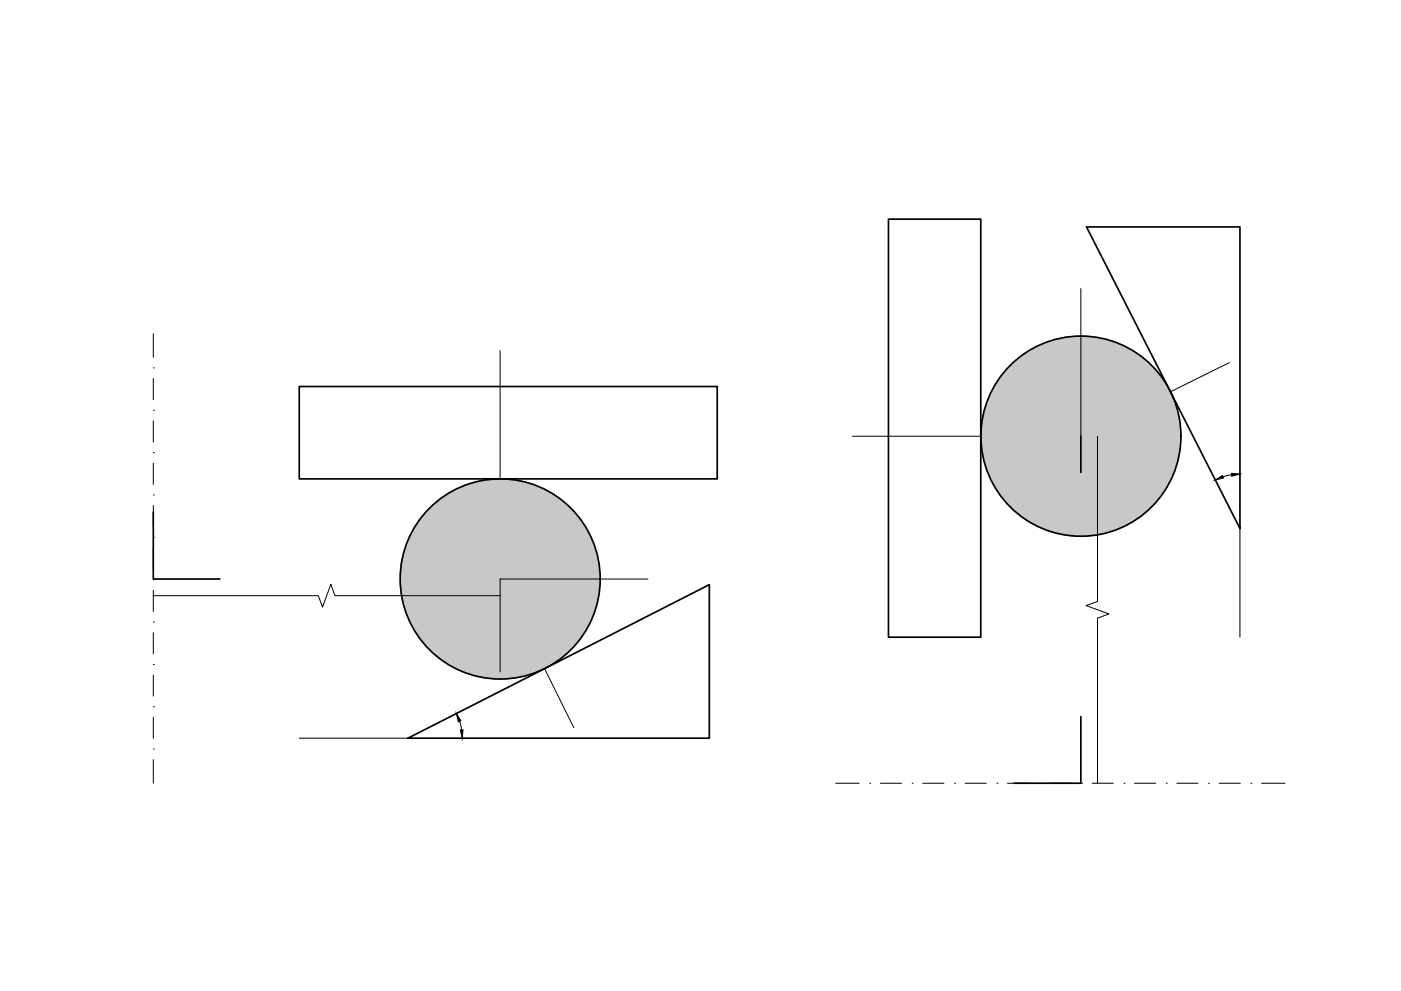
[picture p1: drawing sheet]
<svg xmlns="http://www.w3.org/2000/svg" width="420mm" height="297mm" viewBox="0 0 420 297" stroke-linecap="round" stroke-linejoin="round" font-family="sans-serif">
<g fill="#c7c8ca" stroke="#c7c8ca" stroke-width=".3">
<path d="M120.4 178.5h29.6z"/>
<path d="M150 178.5h29.5z"/>
<path d="M148.3 203.5h3.3z"/>
<path d="M322.7 100.8h1.4z"/>
<path d="M329.1 160h1.5l-1.1 .3z"/>
<path d="M322.2 160.7h4z"/>
<path d="M149.4 143.5l2.4 .1zM148.2 143.6h3.6z"/>
<path d="M148.2 143.6l4.8 .1zM147 143.7h6z"/>
<path d="M147 143.7l7.1 .1zM145.8 143.8h8.3z"/>
<path d="M145.8 143.8l9.5 .2zM144.7 144l1.1-.2 9.5 .2z"/>
<path d="M144.7 144l11.8 .3-1.2-.3zM143.5 144.3l1.2-.3 11.8 .3z"/>
<path d="M143.5 144.3l14.1 .3-1.1-.3zM142.3 144.6l1.2-.3 14.1 .3z"/>
<path d="M142.3 144.6l16.5 .3-1.2-.3zM141.2 144.9l1.1-.3 16.5 .3z"/>
<path d="M141.2 144.9l18.7 .3-1.1-.3zM140 145.2l1.2-.3 18.7 .3z"/>
<path d="M140 145.2l21 .5-1.1-.5zM138.9 145.7l1.1-.5 21 .5z"/>
<path d="M138.9 145.7l23.2 .4-1.1-.4zM137.8 146.1l1.1-.4 23.2 .4z"/>
<path d="M137.8 146.1l25.4 .5-1.1-.5zM136.7 146.6l1.1-.5 25.4 .5z"/>
<path d="M136.7 146.6l27.6 .6-1.1-.6zM135.7 147.2l1-.6 27.6 .6z"/>
<path d="M135.7 147.2l29.6 .6-1-.6zM134.6 147.8l1.1-.6 29.6 .6z"/>
<path d="M134.6 147.8l31.7 .6-1-.6zM133.6 148.4l1-.6 31.7 .6z"/>
<path d="M133.6 148.4l33.7 .6-1-.6zM132.6 149l1-.6 33.7 .6z"/>
<path d="M132.6 149l35.7 .8-1-.8zM131.7 149.8l.9-.8 35.7 .8z"/>
<path d="M131.7 149.8l37.5 .7-.9-.7zM130.8 150.5l.9-.7 37.5 .7z"/>
<path d="M130.8 150.5l39.3 .8-.9-.8zM129.8 151.3l1-.8 39.3 .8z"/>
<path d="M129.8 151.3l41.2 .8-.9-.8zM129 152.1l.8-.8 41.2 .8z"/>
<path d="M129 152.1l42.8 .9-.8-.9zM129 152.1l42.8 .9h-43.7z"/>
<path d="M128.1 153l44.5 .9-.8-.9zM128.1 153l44.5 .9h-45.3z"/>
<path d="M127.3 153.9l46.1 .9-.8-.9zM127.3 153.9l46.1 .9h-46.8z"/>
<path d="M126.6 154.8l47.5 .9-.7-.9zM126.6 154.8l47.5 .9h-48.2z"/>
<path d="M125.9 155.7l48.9 1-.7-1zM125.9 155.7l48.9 1h-49.6z"/>
<path d="M125.2 156.7l50.2 1-.6-1zM125.2 156.7l50.2 1h-50.9z"/>
<path d="M124.5 157.7l51.6 1-.7-1zM124.5 157.7l51.6 1h-52.2z"/>
<path d="M123.9 158.7l52.7 1.1-.5-1.1zM123.9 158.7l52.7 1.1h-53.3z"/>
<path d="M123.3 159.8l53.9 1-.6-1zM123.3 159.8l53.9 1h-54.4z"/>
<path d="M122.8 160.8l54.8 1.1-.4-1.1zM122.8 160.8l54.8 1.1h-55.3z"/>
<path d="M122.3 161.9l55.8 1.1-.5-1.1zM122.3 161.9l55.8 1.1h-56.2z"/>
<path d="M121.9 163l56.6 1.2-.4-1.2zM121.9 163l56.6 1.2h-57z"/>
<path d="M121.5 164.2l57.3 1.1-.3-1.1zM121.5 164.2l57.3 1.1h-57.7z"/>
<path d="M121.1 165.3l58 1.1-.3-1.1zM121.1 165.3l58 1.1h-58.3z"/>
<path d="M120.8 166.4l58.6 1.2-.3-1.2zM120.8 166.4l58.6 1.2h-58.8z"/>
<path d="M120.6 167.6l59 1.2-.2-1.2zM120.6 167.6l59 1.2h-59.2z"/>
<path d="M120.4 168.8l59.3 1.2-.1-1.2zM120.4 168.8l59.3 1.2h-59.5z"/>
<path d="M120.2 170l59.7 1.1-.2-1.1zM120.2 170l59.7 1.1h-59.8z"/>
<path d="M120.1 171.1l59.9 1.2-.1-1.2zM120.1 171.1l59.9 1.2h-60z"/>
<path d="M120 172.3l60 1.3v-1.3zM120 172.3l60 1.3h-60z"/>
<path d="M120 173.6l30 .9v-.9zM120 173.6l30 .9h-30z"/>
<path d="M150 173.6l30 1.1v-1.1zM150 173.6l30 1.1h-30z"/>
<path d="M120 174.5l30 1v-1zM120 174.5l30 1h-29.9z"/>
<path d="M150 174.7l29.9 1.2 .1-1.2zM150 174.7l29.9 1.2h-29.9z"/>
<path d="M120.1 175.5l29.9 1.1v-1.1zM120.1 175.5l29.9 1.1h-29.9z"/>
<path d="M150 175.9l29.8 1.1 .1-1.1zM150 175.9l29.8 1.1h-29.8z"/>
<path d="M120.1 176.6l29.9 .9v-.9zM120.1 176.6l29.9 .9h-29.7z"/>
<path d="M150 177l29.6 1.2 .2-1.2zM150 177l29.6 1.2h-29.6z"/>
<path d="M150 178.2l29.5 .3 .1-.3zM150 178.2l29.5 .3h-29.5z"/>
<path d="M120.3 177.5l29.7 1v-1zM120.3 177.5l29.7 1h-29.6zM120.4 178.5h59.1z"/>
<path d="M120.4 178.5l59 .9 .1-.9zM120.4 178.5l59 .9h-58.8z"/>
<path d="M120.6 179.4l58.7 .3 .1-.3zM120.6 179.4l58.7 .3h-58.7z"/>
<path d="M120.6 179.7l58.6 .8 .1-.8zM120.6 179.7l58.6 .8h-58.4z"/>
<path d="M120.8 180.5l58.3 .4 .1-.4zM120.8 180.5l58.3 .4h-58.2z"/>
<path d="M120.9 180.9l58 .7 .2-.7zM120.9 180.9l58 .7h-57.8z"/>
<path d="M121.1 181.6l57.6 .4 .2-.4zM121.1 181.6l57.6 .4h-57.5z"/>
<path d="M121.2 182l57.3 .7 .2-.7zM121.2 182l57.3 .7h-57.1z"/>
<path d="M121.4 182.7l57 .5 .1-.5zM121.4 182.7l57 .5h-56.8z"/>
<path d="M121.6 183.2l56.5 .6 .3-.6zM121.6 183.2l56.5 .6h-56.3z"/>
<path d="M121.8 183.8l56.2 .5 .1-.5zM121.8 183.8l56.2 .5h-56z"/>
<path d="M122 184.3l55.7 .6 .3-.6zM122 184.3l55.7 .6h-55.5z"/>
<path d="M122.2 184.9l55.3 .5 .2-.5zM122.2 184.9l55.3 .5h-55.1z"/>
<path d="M122.4 185.4l54.9 .6 .2-.6zM122.4 185.4l54.9 .6h-54.6z"/>
<path d="M122.7 186l54.3 .5 .3-.5zM122.7 186l54.3 .5h-54.1z"/>
<path d="M122.9 186.5l53.9 .5 .2-.5zM122.9 186.5l53.9 .5h-53.6z"/>
<path d="M123.2 187l53.3 .5 .3-.5zM123.2 187l53.3 .5h-53.1z"/>
<path d="M123.4 187.5l52.8 .6 .3-.6zM123.4 187.5l52.8 .6h-52.5z"/>
<path d="M123.7 188.1l52.2 .4 .3-.4zM123.7 188.1l52.2 .4h-51.9z"/>
<path d="M124 188.5l51.6 .6 .3-.6zM124 188.5l51.6 .6h-51.3z"/>
<path d="M124.3 189.1l51 .5 .3-.5zM124.3 189.1l51 .5h-50.7z"/>
<path d="M124.6 189.6l50.4 .5 .3-.5zM124.6 189.6l50.4 .5h-50z"/>
<path d="M125 190.1l49.7 .5 .3-.5zM125 190.1l49.7 .5h-49.4z"/>
<path d="M125.3 190.6l49.1 .4 .3-.4zM125.3 190.6l49.1 .4h-48.8z"/>
<path d="M125.6 191l48.4 .5 .4-.5zM125.6 191l48.4 .5h-48z"/>
<path d="M126 191.5l47.7 .5 .3-.5zM126 191.5l47.7 .5h-47.4z"/>
<path d="M126.3 192l46.9 .5 .5-.5zM126.3 192l46.9 .5h-46.5z"/>
<path d="M126.7 192.5l46.2 .4 .3-.4zM126.7 192.5l46.2 .4h-45.9z"/>
<path d="M127 192.9l45.5 .5 .4-.5zM127 192.9l45.5 .5h-45z"/>
<path d="M127.5 193.4l44.7 .3 .3-.3zM127.5 193.4l44.7 .3h-44.4z"/>
<path d="M127.8 193.7l43.9 .6 .5-.6zM127.8 193.7l43.9 .6h-43.4z"/>
<path d="M128.3 194.3l43.1 .3 .3-.3zM128.3 194.3l43.1 .3h-42.8z"/>
<path d="M128.6 194.6l42.2 .5 .6-.5zM128.6 194.6l42.2 .5h-41.7z"/>
<path d="M129.1 195.1l41.4 .3 .3-.3zM129.1 195.1l41.4 .3h-41z"/>
<path d="M129.5 195.4l40.5 .5 .5-.5zM129.5 195.4l40.5 .5h-40z"/>
<path d="M130 195.9l39.6 .3 .4-.3zM130 195.9l39.6 .3h-39.3z"/>
<path d="M130.3 196.2l38.7 .5 .6-.5zM130.3 196.2l38.7 .5h-38.1z"/>
<path d="M130.9 196.7l37.8 .2 .3-.2zM130.9 196.7l37.8 .2h-37.5z"/>
<path d="M131.2 196.9l36.9 .5 .6-.5zM131.2 196.9l36.9 .5h-36.3z"/>
<path d="M131.8 197.4l36 .2 .3-.2zM131.8 197.4l36 .2h-35.6z"/>
<path d="M132.2 197.6l35 .5 .6-.5zM132.2 197.6l35 .5h-34.4z"/>
<path d="M132.8 198.1l34.1 .2 .3-.2zM132.8 198.1l34.1 .2h-33.8z"/>
<path d="M133.1 198.3l33.1 .5 .7-.5zM133.1 198.3l33.1 .5h-32.4z"/>
<path d="M133.8 198.8l32.1 .2 .3-.2zM133.8 198.8l32.1 .2h-31.8z"/>
<path d="M134.1 199l31 .4 .8-.4zM134.1 199l31 .4h-30.3z"/>
<path d="M134.8 199.4h30.3zM134.8 199.4l30.1 .1z"/>
<path d="M135.1 199.5l29 .5 .8-.5zM135.1 199.5l29 .5h-28.3z"/>
<path d="M135.8 200l28.1 .1 .2-.1zM135.8 200l28.1 .1h-27.8z"/>
<path d="M136.1 200.1l27.2 .3 .6-.3zM136.1 200.1l27.2 .3h-26.6z"/>
<path d="M136.7 200.4h26.6zM136.7 200.4l26.4 .1z"/>
<path d="M136.9 200.5l25.3 .4 .9-.4zM136.9 200.5l25.3 .4h-24.4z"/>
<path d="M137.8 200.9h24.4zM137.8 200.9l24.2 .1z"/>
<path d="M138 201l23.1 .4 .9-.4zM138 201l23.1 .4h-22.2z"/>
<path d="M138.9 201.4h22.2zM138.9 201.4l22 .1z"/>
<path d="M139.1 201.5l20.9 .3 .9-.3zM139.1 201.5l20.9 .3h-20z"/>
<path d="M140 201.8h20zM140 201.8l19.8 .1z"/>
<path d="M140.2 201.9l18.7 .3 .9-.3zM140.2 201.9l18.7 .3h-17.8z"/>
<path d="M141.1 202.2h17.8zM141.1 202.2l17.5 .1z"/>
<path d="M141.3 202.3l16.4 .2 .9-.2zM141.3 202.3l16.4 .2h-15.5z"/>
<path d="M142.2 202.5h15.5zM142.2 202.5l15.3 .1z"/>
<path d="M142.5 202.6l14.1 .2 .9-.2zM142.5 202.6l14.1 .2h-13.2z"/>
<path d="M143.4 202.8h13.2zM143.4 202.8h12.9z"/>
<path d="M143.6 202.8l11.8 .2 .9-.2zM143.6 202.8l11.8 .2h-10.8z"/>
<path d="M144.6 203h10.8zM144.6 203l10.6 .1z"/>
<path d="M144.8 203.1l9.5 .1 .9-.1zM144.8 203.1l9.5 .1h-8.6z"/>
<path d="M145.7 203.2h8.6zM145.7 203.2l8.3 .1z"/>
<path d="M146 203.3h8zM146 203.3l7.1 .1z"/>
<path d="M146.9 203.4h6.2zM146.9 203.4h5.9z"/>
<path d="M147.2 203.4h5.6zM147.2 203.4l4.7 .1z"/>
<path d="M148.1 203.5h3.8zM148.1 203.5h3.5z"/>
<path d="M148.3 203.5h2.4zM149.4 203.5h1.3z"/>
<path d="M324.1 100.8h1.5zM322.7 100.8h1.4zM322.6 100.8h1.5z"/>
<path d="M324.1 100.8l3 .1zM324.1 100.8l3 .1z"/>
<path d="M322.6 100.8l1.5 .1zM321.1 100.9h3z"/>
<path d="M324.1 100.9l4.4 .2zM324.1 100.9l4.4 .2h-4.4z"/>
<path d="M321.1 100.9l3 .2v-.2zM319.6 101.1l1.5-.2 3 .2z"/>
<path d="M324.1 101.1l5.9 .3-1.5-.3zM324.1 101.1l5.9 .3h-5.9z"/>
<path d="M319.6 101.1l4.5 .3v-.3zM318.1 101.4l1.5-.3 4.5 .3z"/>
<path d="M324.1 101.4l7.4 .3-1.5-.3zM324.1 101.4l7.4 .3h-7.4z"/>
<path d="M318.1 101.4l6 .3v-.3zM316.6 101.7l1.5-.3 6 .3z"/>
<path d="M324.1 101.7l8.8 .4-1.4-.4zM324.1 101.7l8.8 .4h-8.8z"/>
<path d="M316.6 101.7l7.5 .4v-.4zM315.1 102.1l1.5-.4 7.5 .4z"/>
<path d="M324.1 102.1l10.2 .5-1.4-.5zM324.1 102.1l10.2 .5h-10.2z"/>
<path d="M315.1 102.1l9 .5v-.5zM313.7 102.6l1.4-.5 9 .5z"/>
<path d="M324.1 102.6l11.6 .5-1.4-.5zM324.1 102.6l11.6 .5h-11.6z"/>
<path d="M313.7 102.6l10.4 .6v-.6zM312.3 103.2l1.4-.6 10.4 .6z"/>
<path d="M324.1 103.1l13 .6-1.4-.6zM324.1 103.1l13 .6h-13z"/>
<path d="M312.3 103.2l11.8 .6v-.6zM310.9 103.8l1.4-.6 11.8 .6z"/>
<path d="M324.1 103.7l14.3 .7-1.3-.7zM324.1 103.7l14.3 .7h-14.3z"/>
<path d="M310.9 103.8l13.2 .7v-.7zM309.6 104.5l1.3-.7 13.2 .7z"/>
<path d="M324.1 104.4l15.6 .7-1.3-.7zM324.1 104.4l15.6 .7h-15.6z"/>
<path d="M309.6 104.5l14.5 .8v-.8zM308.3 105.3l1.3-.8 14.5 .8z"/>
<path d="M324.1 105.1l16.8 .8-1.2-.8zM324.1 105.1l16.8 .8h-16.8z"/>
<path d="M308.3 105.3l15.8 .9v-.9zM307 106.2l1.3-.9 15.8 .9z"/>
<path d="M324.1 105.9l18 .9-1.2-.9zM324.1 105.9l18 .9h-18z"/>
<path d="M307 106.2l17.1 .8v-.8zM305.8 107l1.2-.8 17.1 .8z"/>
<path d="M324.1 106.8l19.2 .9-1.2-.9zM324.1 106.8l19.2 .9h-19.2z"/>
<path d="M305.8 107l18.3 1v-1zM304.6 108l1.2-1 18.3 1z"/>
<path d="M324.1 107.7l20.3 1-1.1-1zM324.1 107.7l20.3 1h-20.3z"/>
<path d="M304.6 108l19.5 1v-1zM303.4 109l1.2-1 19.5 1z"/>
<path d="M324.1 108.7l21.4 1-1.1-1zM324.1 108.7l21.4 1h-21.4z"/>
<path d="M303.4 109l20.7 1.1v-1.1zM302.4 110.1l1-1.1 20.7 1.1z"/>
<path d="M324.1 109.7l22.4 1.1-1-1.1zM324.1 109.7l22.4 1.1h-22.4z"/>
<path d="M302.4 110.1l21.7 1.1v-1.1zM302.4 110.1l21.7 1.1h-22.7z"/>
<path d="M324.1 110.8l23.4 1.1-1-1.1zM324.1 110.8l23.4 1.1h-23.4z"/>
<path d="M301.4 111.2l22.7 1.2v-1.2zM301.4 111.2l22.7 1.2h-23.7z"/>
<path d="M324.1 111.9l24.3 1.2-.9-1.2zM324.1 111.9l24.3 1.2h-24.3z"/>
<path d="M300.4 112.4l23.7 1.3v-1.3zM300.4 112.4l23.7 1.3h-24.6z"/>
<path d="M324.1 113.1l25.1 1.2-.8-1.2zM324.1 113.1l25.1 1.2h-25.1z"/>
<path d="M299.5 113.7l24.6 1.2v-1.2zM299.5 113.7l24.6 1.2h-25.4z"/>
<path d="M324.1 114.3l25.9 1.3-.8-1.3zM324.1 114.3l25.9 1.3h-25.9z"/>
<path d="M298.7 114.9l25.4 1.3v-1.3zM298.7 114.9l25.4 1.3h-26.2z"/>
<path d="M324.1 115.6l26.6 1.3-.7-1.3zM324.1 115.6l26.6 1.3h-26.6z"/>
<path d="M324.1 116.9l26.9 .6-.3-.6zM324.1 116.9l26.9 .6h-26.9z"/>
<path d="M297.9 116.2l26.2 1.3v-1.3zM297.9 116.2l26.2 1.3h-26.9z"/>
<path d="M324.1 117.5l27.5 1.2-.6-1.2zM324.1 117.5l27.5 1.2h-27.5z"/>
<path d="M297.2 117.5l26.9 1.4v-1.4zM297.2 117.5l26.9 1.4h-27.6z"/>
<path d="M324.1 118.7l28 1.3-.5-1.3zM324.1 118.7l28 1.3h-28z"/>
<path d="M296.5 118.9l27.6 1.4v-1.4zM296.5 118.9l27.6 1.4h-28.1z"/>
<path d="M324.1 120l28.5 1.3-.5-1.3zM324.1 120l28.5 1.3h-28.5z"/>
<path d="M296 120.3l28.1 1.5v-1.5zM296 120.3l28.1 1.5h-28.6z"/>
<path d="M324.1 121.3l28.9 1.3-.4-1.3zM324.1 121.3l28.9 1.3h-28.9z"/>
<path d="M295.5 121.8l28.6 1.5v-1.5zM295.5 121.8l28.6 1.5h-29z"/>
<path d="M324.1 122.6l29.3 1.3-.4-1.3zM324.1 122.6l29.3 1.3h-29.3z"/>
<path d="M295.1 123.3l29 1.4v-1.4zM295.1 123.3l29 1.4h-29.3z"/>
<path d="M324.1 123.9l29.5 1.4-.2-1.4zM324.1 123.9l29.5 1.4h-29.5z"/>
<path d="M294.8 124.7l29.3 1.5v-1.5zM294.8 124.7l29.3 1.5h-29.6z"/>
<path d="M324.1 125.3l29.7 1.3-.2-1.3zM324.1 125.3l29.7 1.3h-29.7z"/>
<path d="M294.5 126.2l29.6 1.5v-1.5zM294.5 126.2l29.6 1.5h-29.8z"/>
<path d="M324.1 126.6l29.9 1.4-.2-1.4zM324.1 126.6l29.9 1.4h-29.9z"/>
<path d="M294.3 127.7l29.8 1.5v-1.5zM294.3 127.7l29.8 1.5h-29.9z"/>
<path d="M324.1 128l30 1.4-.1-1.4zM324.1 128l30 1.4h-30z"/>
<path d="M324.1 129.4l30 1.4v-1.4zM324.1 129.4l30 1.4h-30z"/>
<path d="M294.2 129.2l29.9 1.6v-1.6zM294.2 129.2l29.9 1.6h-30z"/>
<path d="M294.1 130.8l35 1.5v-1.5zM294.1 130.8l35 1.5h-34.9z"/>
<path d="M329.1 130.8l25 1.5v-1.5zM329.1 130.8l25 1.5h-25z"/>
<path d="M294.2 132.3l34.9 1.5v-1.5zM294.2 132.3l34.9 1.5h-34.8z"/>
<path d="M329.1 132.3l24.9 1.5 .1-1.5zM329.1 132.3l24.9 1.5h-24.9z"/>
<path d="M294.3 133.8l34.8 1.4v-1.4zM294.3 133.8l34.8 1.4h-34.6z"/>
<path d="M329.1 133.8l24.7 1.4 .2-1.4zM329.1 133.8l24.7 1.4h-24.7z"/>
<path d="M294.5 135.2l34.6 1.5v-1.5zM294.5 135.2l34.6 1.5h-34.4z"/>
<path d="M329.1 135.2l24.4 1.5 .3-1.5zM329.1 135.2l24.4 1.5h-24.4z"/>
<path d="M294.7 136.7l34.4 1.5v-1.5zM294.7 136.7l34.4 1.5h-34z"/>
<path d="M329.1 136.7l24.1 1.5 .3-1.5zM329.1 136.7l24.1 1.5h-24.1z"/>
<path d="M295.1 138.2l34 1.4v-1.4zM295.1 138.2l34 1.4h-33.7z"/>
<path d="M329.1 138.2l23.7 1.4 .4-1.4zM329.1 138.2l23.7 1.4h-23.7z"/>
<path d="M295.4 139.6l33.7 1.4v-1.4zM295.4 139.6l33.7 1.4h-33.2z"/>
<path d="M329.1 139.6l23.2 1.5 .5-1.5zM329.1 139.6l23.2 1.5h-23.2z"/>
<path d="M295.9 141l33.2 1.4v-1.4zM295.9 141l33.2 1.4h-32.6z"/>
<path d="M329.1 141.1l22.6 1.4 .6-1.4zM329.1 141.1l22.6 1.4h-22.6z"/>
<path d="M296.5 142.4l32.6 1.3v-1.3zM296.5 142.4l32.6 1.3h-32z"/>
<path d="M329.1 142.5l22 1.3 .6-1.3zM329.1 142.5l22 1.3h-22z"/>
<path d="M297.1 143.7l32 1.4v-1.4zM297.1 143.7l32 1.4h-31.3z"/>
<path d="M329.1 143.8l21.3 1.4 .7-1.4zM329.1 143.8l21.3 1.4h-21.3z"/>
<path d="M297.8 145.1l31.3 1.2v-1.2zM297.8 145.1l31.3 1.2h-30.6z"/>
<path d="M329.1 145.2l20.6 1.3 .7-1.3zM329.1 145.2l20.6 1.3h-20.6z"/>
<path d="M298.5 146.3l30.6 1.3v-1.3zM298.5 146.3l30.6 1.3h-29.8z"/>
<path d="M329.1 146.5l19.8 1.2 .8-1.2zM329.1 146.5l19.8 1.2h-19.8z"/>
<path d="M299.3 147.6l29.8 1.2v-1.2zM299.3 147.6l29.8 1.2h-28.9z"/>
<path d="M329.1 147.7l18.9 1.3 .9-1.3zM329.1 147.7l18.9 1.3h-18.9z"/>
<path d="M300.2 148.8l28.9 1.2v-1.2zM300.2 148.8l28.9 1.2h-28z"/>
<path d="M329.1 149l17.9 1.1 1-1.1zM329.1 149l17.9 1.1h-17.9z"/>
<path d="M301.1 150l28 1.1v-1.1zM301.1 150l28 1.1h-27z"/>
<path d="M329.1 150.1l16.9 1.1 1-1.1zM329.1 150.1l16.9 1.1h-16.9z"/>
<path d="M302.1 151.1l27 1.1v-1.1zM302.1 151.1l27 1.1h-26z"/>
<path d="M329.1 151.2l15.9 1.1 1-1.1zM329.1 151.2l15.9 1.1h-15.9z"/>
<path d="M303.1 152.2l26 1v-1zM303.1 152.2l26 1h-24.9z"/>
<path d="M329.1 152.3l14.8 1.1 1.1-1.1zM329.1 152.3l14.8 1.1h-14.8z"/>
<path d="M304.2 153.2l24.9 1v-1zM304.2 153.2l24.9 1h-23.7z"/>
<path d="M329.1 153.4l13.6 .9 1.2-.9zM329.1 153.4l13.6 .9h-13.6z"/>
<path d="M305.4 154.2l23.7 .9v-.9zM305.4 154.2l23.7 .9h-22.6z"/>
<path d="M329.1 154.3l12.4 .9 1.2-.9zM329.1 154.3l12.4 .9h-12.4z"/>
<path d="M306.5 155.1l22.6 .8v-.8zM306.5 155.1l22.6 .8h-21.3z"/>
<path d="M329.1 155.2l11.2 .8 1.2-.8zM329.1 155.2l11.2 .8h-11.2z"/>
<path d="M307.8 155.9l21.3 .8v-.8zM307.8 155.9l21.3 .8h-20.1z"/>
<path d="M329.1 156l9.9 .8 1.3-.8zM329.1 156l9.9 .8h-9.9z"/>
<path d="M309 156.7l20.1 .7v-.7zM309 156.7l20.1 .7h-18.8z"/>
<path d="M329.1 156.8l8.6 .8 1.3-.8zM329.1 156.8l8.6 .8h-8.6z"/>
<path d="M310.3 157.4l18.8 .7v-.7zM310.3 157.4l18.8 .7h-17.4z"/>
<path d="M329.1 157.6l7.2 .6 1.4-.6zM329.1 157.6l7.2 .6h-7.2z"/>
<path d="M311.7 158.1l17.4 .6v-.6zM311.7 158.1l17.4 .6h-16z"/>
<path d="M329.1 158.2l5.8 .5 1.4-.5zM329.1 158.2l5.8 .5h-5.8z"/>
<path d="M313.1 158.7l16 .5v-.5zM313.1 158.7l16 .5h-14.6z"/>
<path d="M329.1 158.7l4.4 .5 1.4-.5zM329.1 158.7l4.4 .5h-4.4z"/>
<path d="M314.5 159.2l14.6 .4v-.4zM314.5 159.2l14.6 .4h-13.3z"/>
<path d="M329.1 159.2l3 .5 1.4-.5zM329.1 159.2l3 .5h-3z"/>
<path d="M315.8 159.6l13.3 .4v-.4zM315.8 159.6l13.3 .4h-11.8z"/>
<path d="M329.1 159.7l1.5 .3 1.5-.3zM329.1 159.7l1.5 .3h-1.5z"/>
<path d="M329.1 160v.3h.4zM329.1 160.3h.4z"/>
<path d="M317.3 160l11.8 .3v-.3zM317.3 160l11.8 .3h-10.3z"/>
<path d="M318.8 160.3h10.3zM318.8 160.3h10.3z"/>
<path d="M319.2 160.3l8.8 .2 1.1-.2zM319.2 160.3l8.8 .2z"/>
<path d="M320.3 160.5h7.7zM320.3 160.5l7.4 .1z"/>
<path d="M320.7 160.6h7zM320.7 160.6l5.8 .1z"/>
<path d="M321.7 160.7h4.8zM321.7 160.7h4.5z"/>
<path d="M322.2 160.7l2.7 .1zM323.2 160.8h1.7z"/>
</g>
<g fill="none" stroke="#000" stroke-width=".51">
<path d="M266.4 65.7h27.7v125.3h-27.7zM325.8 68h46.1v90.4zM89.7 115.9h125.4v27.6h-125.4zM324.1 130.8v10.8M46 153.5v20.1h20M324.1 214.8v20h-20M122.3 221.3l90.4-46.1v46.1z"/>
<circle cx="324.2" cy="130.7" r="30"/>
<circle cx="150" cy="173.5" r="30"/>
</g>
<!-- layer: 0 -->
<path d="M324.1 86.5v44.3M150 105.1v38.4M368.7 108.7l-17.7 8.8M255.7 130.8h38.4M329.1 130.8v49.5l-3.4 1.2 6.9 2.5-3.5 1.3v49.5M369.4 142.3l-2.6 .6M371.9 158.4v32.6M46 178.5h49.5l1.2 3.5 2.5-6.9 1.3 3.4h49.5M194.3 173.6h-44.3v27.8M137.8 216.2l.7 2.6M163.3 200.4l8.8 17.7M89.7 221.3h32.6" fill="none" stroke="#000" stroke-width=".3"/>
<path d="M364.4 143.9l2.2-1.4 .3 .8zM369.3 141.9l2.6 .2-2.5 .6zM136.9 213.9l1.3 2.1-.7 .4zM138 218.8l.9-.1-.3 2.6z" fill="#000" stroke="#000" stroke-width=".3"/>
<g fill="none" stroke="#000" stroke-width=".3">
<path d="M46 110.3h.1M46 100v7.1M46 113.4v6.4M46 123h.1M46 135.7h.1M46 126.1v6.4M46 138.8v6.4M46 148.4h.1M46 151.5v6.4M46 161.1h.1M46 173.8h.1M46 164.2v6.4"/>
<path d="M46 176.9v6.4M46 186.5h.1M46 199.2h.1M46 189.6v6.4M46 211.8h.1M46 202.3v6.3M46 215v6.3M46 224.5h.1M46 227.7v7.1M250.6 234.8h7.1M260.9 234.8h.1M264 234.8h6.4"/>
<path d="M273.6 234.8h.1M276.7 234.8h6.4M286.3 234.8h.1M289.4 234.8h6.4M299 234.8h.1M302.1 234.8h6.4M311.7 234.8h.1M314.8 234.8h6.4M324.4 234.8h.1M327.5 234.8h6.4M337.1 234.8h.1M340.2 234.8h6.4"/>
<path d="M349.8 234.8h.1M352.9 234.8h6.4M362.5 234.8h.1M365.6 234.8h6.4M375.2 234.8h.1M378.3 234.8h7.1"/>
</g>
</svg>
